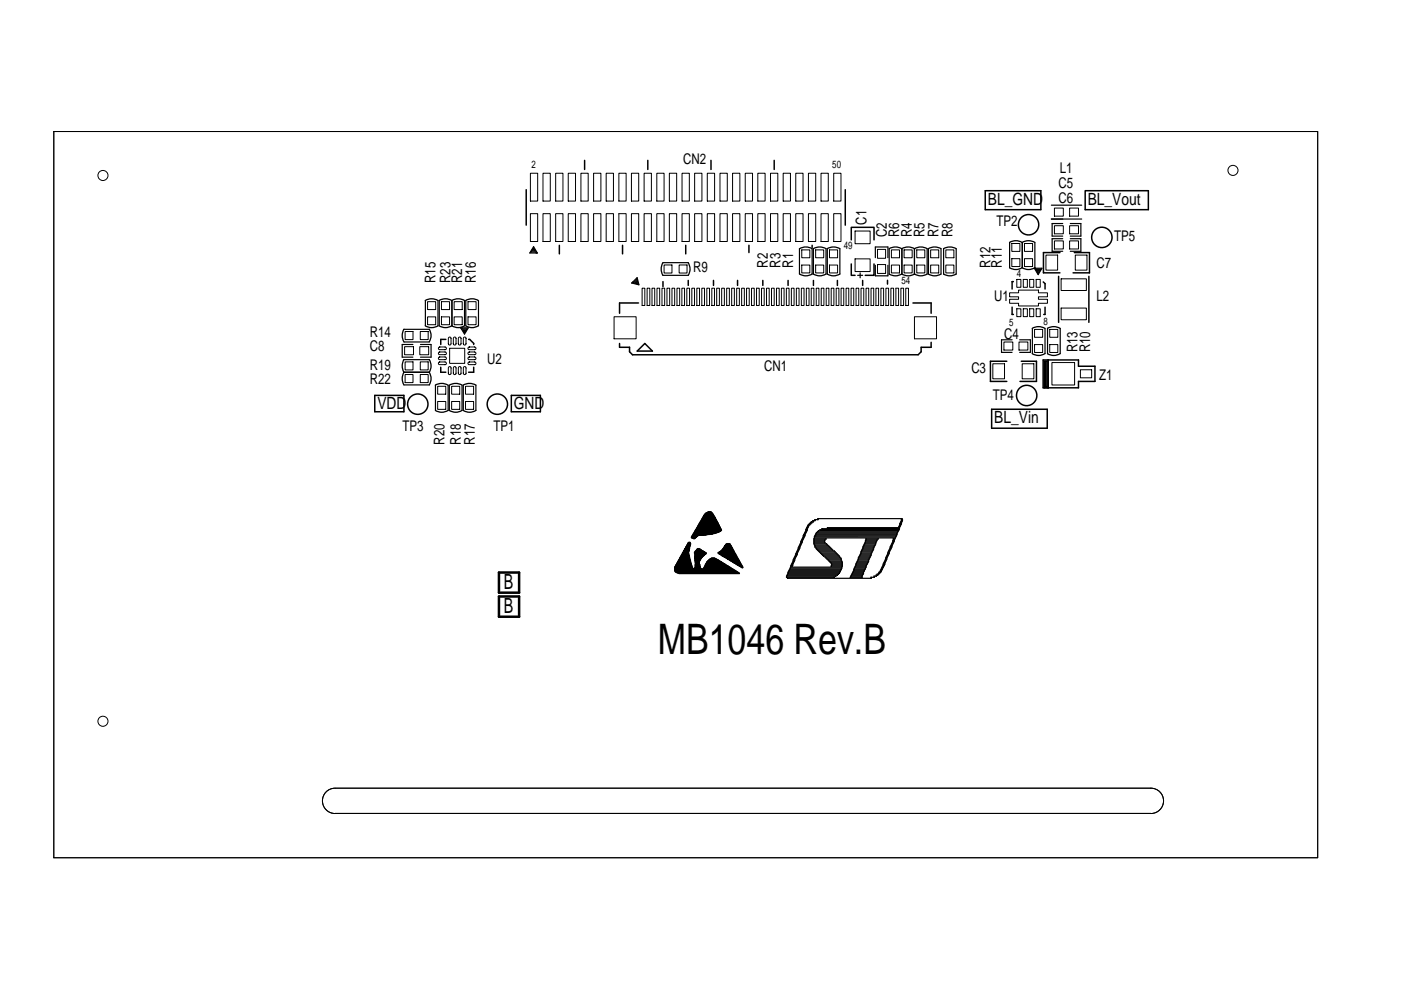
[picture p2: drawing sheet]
<svg xmlns="http://www.w3.org/2000/svg" width="297mm" height="210mm" viewBox="0 0 297 210" stroke-linecap="round" stroke-linejoin="round" font-family="sans-serif">
<defs><g id="words">
<text font-size="8.9" x="139.5" y="138.7">MB1046 Rev.B</text>
<g font-size="4.5">
<text x="106.8" y="125">B</text>
<text x="106.8" y="130.1">B</text>
</g>
<g font-size="3.6">
<text x="209.4" y="43.4">BL_GND</text>
<text x="230.6" y="43.4">BL_Vout</text>
<text x="80" y="86.8">VDD</text>
<text x="108.9" y="86.8">GND</text>
<text x="210.8" y="89.7">BL_Vin</text>
</g>
<g font-size="3.1">
<text x="144.8" y="34.8">CN2</text>
<text x="224.4" y="39.9">C5</text>
<text x="224.7" y="36.7">L1</text>
<text x="183.7" y="47.7" transform="rotate(-90 183.7 47.7)">C1</text>
<text x="211.3" y="47.9">TP2</text>
<text x="224.4" y="43.1">C6</text>
<text x="188" y="50.4" transform="rotate(-90 188 50.4)">C2</text>
<text x="190.7" y="50.4" transform="rotate(-90 190.7 50.4)">R6</text>
<text x="193.4" y="50.4" transform="rotate(-90 193.4 50.4)">R4</text>
<text x="196" y="50.4" transform="rotate(-90 196 50.4)">R5</text>
<text x="199" y="50.4" transform="rotate(-90 199 50.4)">R7</text>
<text x="201.9" y="50.4" transform="rotate(-90 201.9 50.4)">R8</text>
<text x="236.2" y="51.2">TP5</text>
<text x="147" y="57.6">R9</text>
<text x="162.8" y="56.8" transform="rotate(-90 162.8 56.8)">R2</text>
<text x="165.5" y="56.8" transform="rotate(-90 165.5 56.8)">R3</text>
<text x="168.2" y="56.8" transform="rotate(-90 168.2 56.8)">R1</text>
<text x="210" y="56.8" transform="rotate(-90 210 56.8)">R12</text>
<text x="212.4" y="56.8" transform="rotate(-90 212.4 56.8)">R11</text>
<text x="232.5" y="56.8">C7</text>
<text x="92.3" y="60" transform="rotate(-90 92.3 60)">R15</text>
<text x="95.5" y="60" transform="rotate(-90 95.5 60)">R23</text>
<text x="98" y="60" transform="rotate(-90 98 60)">R21</text>
<text x="100.9" y="60" transform="rotate(-90 100.9 60)">R16</text>
<text x="210.8" y="63.8">U1</text>
<text x="232.5" y="63.8">L2</text>
<text x="78.4" y="71.5">R14</text>
<text x="212.9" y="71.8">C4</text>
<text x="78.4" y="74.5">C8</text>
<text x="103.3" y="77.2">U2</text>
<text x="228.5" y="74.7" transform="rotate(-90 228.5 74.7)">R13</text>
<text x="231.1" y="74.7" transform="rotate(-90 231.1 74.7)">R10</text>
<text x="78.4" y="81.4">R22</text>
<text x="78.4" y="78.5">R19</text>
<text x="162" y="78.8">CN1</text>
<text x="205.9" y="79">C3</text>
<text x="233" y="80.6">Z1</text>
<text x="210.5" y="84.9">TP4</text>
<text x="85.4" y="91.4">TP3</text>
<text x="94.2" y="94.3" transform="rotate(-90 94.2 94.3)">R20</text>
<text x="97.7" y="94.3" transform="rotate(-90 97.7 94.3)">R18</text>
<text x="100.6" y="94.3" transform="rotate(-90 100.6 94.3)">R17</text>
<text x="104.6" y="91.4">TP1</text>
</g>
<g font-size="2.2">
<text x="112.7" y="35.7">2</text>
<text x="176.5" y="35.7">50</text>
<text x="178.9" y="52.8">49</text>
<text x="215.6" y="58.7">4</text>
<text x="191.1" y="60.3">54</text>
<text x="214" y="69.1">5</text>
<text x="221.2" y="68.9">8</text>
</g>
</g></defs>
<g fill="none" stroke="#000" stroke-width=".21">
<path d="M11.4 27.9h268v154h-268M11.4 27.9v154M112.5 36.7h1.5v6h-1.5zM115.1 36.7h1.6v6h-1.6zM117.8 36.7h1.6v6h-1.6zM120.5 36.7h1.5v6h-1.5zM123.2 36.7h1.5v6h-1.5zM125.9 36.7h1.5v6h-1.5zM128.5 36.7h1.6v6h-1.6zM131.2 36.7h1.6v6h-1.6zM133.9 36.7h1.5v6h-1.5zM136.6 36.7h1.5v6h-1.5z"/>
<path d="M139.3 36.7h1.5v6h-1.5zM141.9 36.7h1.6v6h-1.6zM144.6 36.7h1.6v6h-1.6zM147.3 36.7h1.5v6h-1.5zM150 36.7h1.5v6h-1.5zM152.7 36.7h1.5v6h-1.5zM155.3 36.7h1.6v6h-1.6zM158 36.7h1.6v6h-1.6zM160.7 36.7h1.5v6h-1.5zM163.4 36.7h1.5v6h-1.5zM166 36.7h1.6v6h-1.6zM168.7 36.7h1.6v6h-1.6z"/>
<path d="M171.4 36.7h1.5v6h-1.5zM174.1 36.7h1.5v6h-1.5zM176.8 36.7h1.5v6h-1.5zM112.5 45.3h1.5v5.9h-1.5zM115.1 45.3h1.6v5.9h-1.6zM117.8 45.3h1.6v5.9h-1.6zM120.5 45.3h1.5v5.9h-1.5zM123.2 45.3h1.5v5.9h-1.5zM125.9 45.3h1.5v5.9h-1.5zM128.5 45.3h1.6v5.9h-1.6zM131.2 45.3h1.6v5.9h-1.6zM133.9 45.3h1.5v5.9h-1.5z"/>
<path d="M136.6 45.3h1.5v5.9h-1.5zM139.3 45.3h1.5v5.9h-1.5zM140.8 56.2h1.7v1.7h-1.7zM141.9 45.3h1.6v5.9h-1.6zM144 56.2h1.7v1.7h-1.7zM144.6 45.3h1.6v5.9h-1.6zM147.3 45.3h1.5v5.9h-1.5zM150 45.3h1.5v5.9h-1.5zM152.7 45.3h1.5v5.9h-1.5zM155.3 45.3h1.6v5.9h-1.6zM158 45.3h1.6v5.9h-1.6zM160.7 45.3h1.5v5.9h-1.5z"/>
<path d="M163.4 45.3h1.5v5.9h-1.5zM166 45.3h1.6v5.9h-1.6zM168.7 45.3h1.6v5.9h-1.6zM170 53h1.7v1.7h-1.7zM170 56.2h1.7v1.7h-1.7zM171.4 45.3h1.5v5.9h-1.5zM172.9 53h1.7v1.7h-1.7zM172.9 56.2h1.7v1.7h-1.7zM174.1 45.3h1.5v5.9h-1.5zM175.9 53h1.7v1.7h-1.7zM175.9 56.2h1.7v1.7h-1.7zM176.8 45.3h1.5v5.9h-1.5z"/>
<path d="M181.3 54.9h3.2v2.7h-3.2zM181.3 49h3.2v2.7h-3.2zM186.1 52.9h1.7v1.9h-1.7zM186.1 56.1h1.7v1.9h-1.7zM189 56.2h1.7v1.7h-1.7zM189 53h1.7v1.7h-1.7zM191.7 53h1.7v1.7h-1.7zM191.7 56.2h1.7v1.7h-1.7zM194.4 53h1.7v1.7h-1.7zM194.4 56.2h1.7v1.7h-1.7zM197.3 56.2h1.7v1.7h-1.7zM197.3 53h1.7v1.7h-1.7z"/>
<path d="M200.5 56.2h1.7v1.7h-1.7zM200.5 53h1.7v1.7h-1.7zM214.5 54.9h1.7v1.6h-1.7zM214.5 51.6h1.7v1.7h-1.7zM215.6 59.3h.8v1.6h-.8zM217 59.3h.8v1.6h-.8zM217.2 54.9h1.7v1.6h-1.7zM217.2 51.6h1.7v1.7h-1.7zM218.3 59.3h.9v1.6h-.9zM219.7 59.3h.9v1.6h-.9zM221.8 54.1h2.4v3.2h-2.4zM223.6 44.1h1.8v1.7h-1.8z"/>
<path d="M223.6 51.1h1.8v1.7h-1.8zM223.6 47.9h1.8v1.7h-1.8zM225 59.1h5.3v2.5h-5.3zM226.8 44.1h1.9v1.7h-1.9zM226.8 51.1h1.9v1.7h-1.9zM226.8 47.9h1.9v1.7h-1.9zM228 54.1h2.5v3.2h-2.5zM85.8 73.5h1.9v1.7h-1.9zM85.9 79.4h1.7v1.8h-1.7zM85.9 76.8h1.7v1.7h-1.7zM85.9 70.3h1.7v1.7h-1.7zM89 73.5h1.9v1.7h-1.9z"/>
<path d="M89.1 79.4h1.7v1.8h-1.7zM89.1 76.8h1.7v1.7h-1.7zM89.1 70.3h1.7v1.7h-1.7zM90.7 64h1.7v1.7h-1.7zM90.7 67.2h1.7v1.7h-1.7zM93 74.8l.2-.1h1.2l.3 .3-.4 .2h-1.1l-.2-.1zM93 73.7l.2-.1h1.2l.3 .3-.4 .3h-1.1l-.2-.2zM93 76.9l.2-.1h1.2l.3 .3-.4 .3-1.1-.1-.2-.1zM93 75.9l.2-.2h1.2l.3 .3-.4 .3h-1.1l-.2-.1zM93.6 64h1.7v1.7h-1.7zM93.6 67.2h1.7v1.7h-1.7zM95.1 77.9l.3-.2 .2 .4v1.2l-.3 .2-.2-.3z"/>
<path d="M95.2 71.5h.3l.1 .3v1.2l-.3 .2-.2-.3v-1.1zM95.3 73.9h3.2v3.2h-3.2zM96.3 71.5h.3l.1 .3v1.2l-.3 .2-.3-.3v-1.1zM96.3 77.8h.3l.1 .3v1.2l-.3 .2-.3-.3v-1.2zM96.3 64h1.7v1.7h-1.7zM96.3 67.2h1.7v1.7h-1.7zM97.3 71.5h.3l.2 .3-.1 1.2-.3 .2-.2-.3v-1.1zM97.3 77.8h.3l.2 .3-.1 1.2-.3 .2-.2-.3v-1.2zM98.4 71.5h.3l.1 .3v1.2l-.3 .2-.3-.3v-1.1zM98.4 77.8h.3l.1 .3v1.2l-.3 .2-.3-.3v-1.2zM99.2 67.2h1.7v1.7h-1.7zM99.2 64h1.7v1.7h-1.7z"/>
<path d="M99.2 76.9l.3-.1h1.1l.3 .3-.3 .3-1.1-.1-.3-.1zM99.2 75.9l.3-.2h1.1l.3 .3-.3 .3h-1.1l-.3-.1zM99.2 74.8l.3-.1h1.1l.3 .3-.3 .2h-1.1l-.3-.1zM99.2 73.7l.3-.1h1.1l.3 .3-.3 .3h-1.1l-.3-.2zM130.2 67.2h4.7v4.7h-4.7zM136.1 61.1h.6v3.7h-.6zM137.2 61.1h.6v3.7h-.6zM138.2 61.1h.6v3.7h-.6zM139.3 61.1h.6v3.7h-.6zM140.4 61.1h.5v3.7h-.5zM141.4 61.1h.6v3.7h-.6zM142.5 61.1h.5v3.7h-.5z"/>
<path d="M143.5 61.1h.6v3.7h-.6zM144.6 61.1h.5v3.7h-.5zM145.6 61.1h.6v3.7h-.6zM146.7 61.1h.6v3.7h-.6zM147.7 61.1h.6v3.7h-.6zM148.8 61.1h.6v3.7h-.6zM149.9 61.1h.5v3.7h-.5zM150.9 61.1h.6v3.7h-.6zM152 61.1h.5v3.7h-.5zM153 61.1h.6v3.7h-.6zM154.1 61.1h.5v3.7h-.5zM155.1 61.1h.6v3.7h-.6z"/>
<path d="M156.2 61.1h.6v3.7h-.6zM157.2 61.1h.6v3.7h-.6zM158.3 61.1h.6v3.7h-.6zM159.3 61.1h.6v3.7h-.6zM160.4 61.1h.6v3.7h-.6zM161.5 61.1h.5v3.7h-.5zM162.5 61.1h.6v3.7h-.6zM163.6 61.1h.5v3.7h-.5zM164.6 61.1h.6v3.7h-.6zM165.7 61.1h.5v3.7h-.5zM166.7 61.1h.6v3.7h-.6zM167.8 61.1h.6v3.7h-.6z"/>
<path d="M168.8 61.1h.6v3.7h-.6zM169.9 61.1h.6v3.7h-.6zM171 61.1h.5v3.7h-.5zM172 61.1h.6v3.7h-.6zM173.1 61.1h.5v3.7h-.5zM174.1 61.1h.6v3.7h-.6zM175.2 61.1h.5v3.7h-.5zM176.2 61.1h.6v3.7h-.6zM177.3 61.1h.6v3.7h-.6zM178.3 61.1h.6v3.7h-.6zM179.4 61.1h.6v3.7h-.6zM180.4 61.1h.6v3.7h-.6z"/>
<path d="M181.5 61.1h.6v3.7h-.6zM182.6 61.1h.5v3.7h-.5zM183.6 61.1h.6v3.7h-.6zM184.7 61.1h.5v3.7h-.5zM185.7 61.1h.6v3.7h-.6zM186.8 61.1h.5v3.7h-.5zM187.8 61.1h.6v3.7h-.6zM188.9 61.1h.6v3.7h-.6zM189.9 61.1h.6v3.7h-.6zM191 61.1h.6v3.7h-.6zM192 61.1h.6v3.7h-.6zM193.9 67.2h4.7v4.7h-4.7z"/>
<path d="M210.5 77.2h2.5v3.1h-2.5zM212.8 72.5h1.9v1.8h-1.9zM214.1 62.1h1.9v-.6h4.2v.6h1.9v.8h-1.9v.6h1.9v.8h-1.9v.6h-4.2v-.6h-1.9v-.8h1.9v-.6h-1.9zM215.6 65.5h.8v1.7h-.8zM216 72.5h1.9v1.8h-1.9zM216.7 77.2h2.5v3.1h-2.5zM217 65.5h.8v1.7h-.8zM218.3 65.5h.9v1.7h-.9zM219.3 69.9h1.8v1.6h-1.8zM219.3 73.1h1.8v1.7h-1.8zM219.7 65.5h.9v1.7h-.9zM222.6 73.1h1.7v1.7h-1.7z"/>
<path d="M222.6 69.9h1.7v1.6h-1.7zM223 76.9h4.8v4.8h-4.8zM225 65.3h5.3v2.5h-5.3zM229.1 78.4h2.4v1.7h-2.4zM92.8 85.2h1.7v1.6h-1.7zM92.8 81.9h1.7v1.7h-1.7zM95.8 85.2h1.7v1.6h-1.7zM95.8 81.9h1.7v1.7h-1.7zM98.7 85.2h1.7v1.6h-1.7zM98.7 81.9h1.7v1.7h-1.7zM143.2 119.9l3.5 .1zM143.4 119.7h3.2h-3.3l3.4 .1h-3.4l3.4 .1"/>
<path d="M143.4 119.5h3.2l-3.2 .1M143.5 119.4h3.1zM143.5 119.5h3.1M143.5 119.3h3M143.7 119.2l2.8 .1h-2.9M143.7 119.1h2.7M143.7 119.1l2.7 .1h-2.7M143.8 119h2.6h-2.7M143.8 118.9h2.6M143.9 118.8l2.5 .1h-2.6M143.9 118.7h2.5M143.9 118.6h2.4"/>
<path d="M143.9 118.7h2.4M144 118.6h2.3M144 118.5h2.3h-2.3M144.1 118.4h2.1M144.1 118.4h2.2M144.1 118.3h2.1h-2.1M144.2 118h2M144.3 117.9h1.9l-1.9 .1M144.6 117.5h1.5l-1.6 .1 1.6 .1h-1.6l1.6 .1h-1.7l1.7 .1h-1.7M144.7 117.2h1.3h-1.3l1.3 .1h-1.3M144.8 117.1h1.2h-1.2M145.1 116.5l1.1 .1h-1.1h1.1"/>
<path d="M145.3 116.2h.9h-.9l.9 .1h-1l1 .1-1 .1h1M145.7 115.5h.7M145.8 115.4h.6h-.6M145.8 115.2l.6 .1M145.9 115.1h.5h-.5M146 115h.3M146 117.4l-1.4 .1h1.5M146.1 116.9l-1.3 .1h1.3M146.1 116.7l-1.2 .1M146.2 118.1l-2 .1M146.3 115.9l-.9 .1 .8 .1h-.8M146.3 115.7l-.8 .1"/>
<path d="M146.4 115.5l-.8 .1 .8 .1M146.6 114.1h.9M146.6 113.8h1.2M146.7 114.1h.8M146.8 113.6h2.5M146.8 114.2h.6M146.9 114.2h.5M147 113.2h4.6M147 113.1h4.8M147.1 114.3h.2M147.1 113.1h4.8M147.1 112.9h5.2"/>
<path d="M147.2 117.2h2.5l-2.5 .1M147.3 118.1h1.7M147.3 117.2h2.4M147.4 119h1M147.4 116.9h1.8M147.4 120h1M147.4 116.9h1.7M147.4 119.4h.9M147.5 116.8h1.6M147.5 116.8h1.5M147.5 112.3h5.4h-5.4l5.5 .1-5.6 .1h5.6h-5.6M147.6 116.7h1.2"/>
<path d="M147.6 116.6h1.2M147.6 114h-1h1M147.7 116.5h.8M147.7 111.9h5l-5 .1 5.1 .1h-5.2l5.2 .1h-5.2h5.3M147.7 113.9h-1.1h1.1M147.8 116.4h.6M147.9 111.6h4.6l-4.6 .1h4.7h-4.8M147.9 116.3h.4M148 113.7h-1.3l1.1 .1M148.1 113.6h-1.4l1.3 .1M148.1 111.3h4.3h-4.3l4.3 .1-4.4 .1h4.5h-4.5M148.2 111l4.1 .1h-4.1"/>
<path d="M148.3 110.9l3.9 .1h-3.9M148.3 119.1h-.9l.9 .1h-.9l.9 .1M148.3 119.4h-.9l.9 .1M148.3 119.5h-.9l.9 .1M148.3 119.7h-.9h1M148.3 119.4h.1M148.3 119.5h.1M148.3 119.6v.1M148.4 119.8h-1h1M148.4 119.9h-1h1M148.4 120l-1 .1h1M148.4 119.7v.1"/>
<path d="M148.4 119.8v.1M148.5 118.7h-1.2l1.1 .2-1.1 .1M148.6 116.5l-.9 .1h1M148.7 118.5h-1.4h1.3l-1.3 .1 1.2 .1h-1.2M148.7 110.2h3.2l-3.2 .1 3.2 .1h-3.3l3.4 .1-3.5 .1h3.5h-3.5M148.8 118.4h-1.5h1.4M148.9 118.3h-1.6h1.5M148.9 109.9h2.8l-2.8 .1M148.9 118.2h-1.6h1.6M149.1 118h-1.8h1.7M149.1 109.6h2.4l-2.5 .1h2.6l-2.6 .1 2.6 .1M149.2 109.4h2.2h-2.2"/>
<path d="M149.2 117.9h-1.9h1.9M149.3 109.2l2 .1h-2.1h2.2M149.3 117h-2h2.1M149.3 109.1h2l-2 .1M149.3 117.8h-2h2M149.4 109.1h1.8M149.5 117.7h-2.2h2.1M149.5 117.1h-2.2h2.3M149.5 120h4.8M149.6 108.9h1.5l-1.6 .1h1.7M149.6 108.8h1.5M149.6 117.6h-2.3h2.2"/>
<path d="M149.7 108.8h1.3M149.7 119.5h3.8M149.7 117.3h-2.4l2.4 .1-2.4 .1h2.4M149.8 108.7h1.2M149.9 108.7h1M149.9 119.1h3M149.9 119.1h2.9M150 108.6h.8M150 113.4h-3.2l2.9 .1M150 119h2.7M150 119h2.6M150.1 108.6h.7"/>
<path d="M150.1 118.9h2.4M150.2 118.9h2.2M150.2 108.5h.5M150.2 118.8h2.2M150.3 118.7h2M150.3 118.7h1.9M150.4 118.6h1.7M150.5 118.6h1.5M150.5 118.5h1.4M150.6 118.5h1.2M150.7 118.4h.9M150.8 118.4h.8"/>
<path d="M150.9 113.3h-4l3.5 .1M150.9 118.3h.6M151.3 113.2h-4.4l4.2 .1M151.5 109.5h-2.4h2.4M151.8 110h-3l3 .1M151.8 110.1h-3l3 .1M152.1 110.7h-3.7h3.7M152.1 110.8h-3.7l3.8 .1h-3.9M152.2 113h-5.1h4.9M152.3 117.2h3.5l-3.6 .1h3.7h-3.6M152.3 111.1l-4.1 .1h4.1M152.3 117.4h3.6"/>
<path d="M152.4 117.5h3.6h-3.6M152.4 117.1h3.4h-3.5M152.5 117h3.2M152.5 117.6h3.5h-3.3M152.6 112.8h-5.4l5.2 .1M152.7 111.8h-4.9h4.9M152.7 116.9l3 .1h-3.2M152.8 112.7h-5.5l5.4 .1M152.8 117.7h3.2M152.8 116.9h2.8M152.8 117.7h3.3M152.9 116.8h2.7h-2.8"/>
<path d="M152.9 117.8h3.2M152.9 112.6h-5.6h5.5M153 117.8h3.2M153 119.2h-3.2h3.2M153 116.7h2.6M153 117.9h3.2h-3.1M153.2 119.3h-3.4h3.4M153.2 116.4h2.2l-2.2 .1h2.2l-2.3 .1h2.4h-2.5M153.2 118h3h-2.9M153.3 119.4h-3.6h3.7M153.3 116.2l2 .1h-2h2M153.4 118.1h2.9"/>
<path d="M153.5 116h1.6M153.5 118.2h2.9h-2.8M153.6 119.5l-4 .1h4.1M153.7 118.3h2.7h-2.6M153.7 115.6l1.3 .1h-1.3M153.8 119.7h-4.2h4.2M153.9 115.4h1l-1.1 .1 1.1 .1h-1.1M153.9 119.8h-4.4h4.5M153.9 118.4h2.6h-2.5M153.9 115.4h.9M154 115.3h.7M154 118.5h2.5"/>
<path d="M154.1 119.9h-4.6h4.7M154.2 115.3h.4M154.2 118.5h2.4l-2.4 .1M154.3 118.6h2.3l-2.2 .1M154.5 118.7h2.2M154.6 118.8h2.1l-2 .1M154.7 118.9h2.1l-1.9 .1M155 119h1.8M155 115.7h-1.4l1.5 .1-1.5 .1h1.5M155 119.1h1.8M155.1 119.1h1.8l-1.7 .1M155.2 116h-1.7l1.7 .1"/>
<path d="M155.2 116.1h-1.8l1.8 .1M155.3 119.2h1.6l-1.5 .1M155.5 119.3h1.5l-1.4 .1M155.7 119.4h1.4M155.7 119.5h1.4h-1.2M155.9 119.6h1.3l-1.2 .1M156.1 119.7h1.1l-1 .1M156.2 119.8h1.1M156.4 119.9h.9h-.8M156.6 120h.8M143 120.6h5.8M143 120.7h12.5"/>
<path d="M143 120.8h12.7M143 120.9h12.7M143 120.9h12.9M143 121.1h13M143 121h12.9M143 120.8h12.6M143 120.4h3.8h-3.8M143 120.5h3.9M143 120.6h5.7M143 120.7h12.4M143.1 121.1h13M143.1 120.2h3.7l-3.7 .1"/>
<path d="M143.1 121.2h13.1M143.1 120.1v.1M143.1 121.3h13.3M143.1 121.2h13.2M143.1 120.1l3.7 .1zM143.2 121.3h13.2M143.2 120l3.6 .1h-3.7M143.2 121.4h13.4M143.4 121.4h13.2M143.4 121.5h13.3M143.5 121.5h13.2M143.7 121.6h13.1h-12.9"/>
<path d="M144 121.7h12.8M147.4 120.1h1zM148.5 120.2h-1.2l1.2 .1-1.2 .1 1.2 .1h-1.2h1.3M149 120.6h6.3M149.1 120.6h6.1M149.1 120.5h6M149.3 120.2h5.4M149.4 120h5zM154.5 120.1l-5.2 .1h5.3M154.8 120.3l-5.6 .1h5.7M155 120.4l-5.8 .1h5.9M156.6 120h.8l-.7 .1"/>
<path d="M156.8 120.1l.7 .1M157 120.2h.5l-.4 .1M157.2 120.4h.3h-.3M157.4 120.5h.1M69.4 167.8l1-.6h.7h172.9h-172.9a2.69 2.69 0 0 0-2.7 2.7 2.69 2.69 0 0 0 2.7 2.7 2.69 2.69 0 0 1-2.6-1.8 2.69 2.69 0 0 1 .9-3zM244 167.2a2.69 2.69 0 0 1 2.7 2.7 2.69 2.69 0 0 1-2.7 2.7M244 172.5h-172.9h172.9"/>
<circle cx="21.8" cy="37.2" r="1.07"/>
<circle cx="261.4" cy="36.1" r="1.07"/>
<circle cx="21.8" cy="153" r="1.07"/>
</g>
<g fill="none" stroke="#000" stroke-width=".32">
<path d="M123.9 34v1.9M137.3 34v1.9M150.7 34v1.9M164.1 34v1.9M111.6 40.2v7.6M118.6 52v1.8M132 52v1.8M140.6 59.7v1.1M145.4 52v1.8M145.9 59.5v1M151.3 59.5v1M156.4 59.5v1"/>
<path d="M158.8 52v1.6M161.7 59.5v1M167.1 59.5v1M172.2 52v.5M172.5 59.5v1M177.5 59.5v1M179.2 40.2v7.6M180.5 50.9v-2.7h4.8v2.7M180.5 56v2.4h.8M182.9 59.5v1M185.3 56v2.4h-1.9M188.2 59.5v.8"/>
<path d="M208.9 40.4h11.8v4.1h-11.8zM214.9 59.7h-.3v1.6M221.2 59.8l.4 .4v1.1M224.4 58.6v9.8M224.7 53.6h-3.5v4.3h3.5M227.8 53.6h3.2v4.3h-3.5M230.1 40.4h13.4v4.1h-13.4zM230.9 58.6v9.8M93.4 77.9v1.1h1.1M94.5 72h-1.1v1.1M99.4 72h.2l.8 .8v.3M100.4 77.9v1.1h-1"/>
<path d="M135.1 74.5l1.6-1.6 1.6 1.6zM135.4 64.3h-4v2.1M193.6 64.3h3.8v2.1M197.4 72.6v1.1h-2.1v.9l-.6 .6h-60.6l-.6-.6v-.9h-2.1v-.8M213.5 76.6h-3.5v4.3h3.5M214.6 65.2v1.5h.3M216.5 76.6h3.2v4.3h-3.4M221.2 76.3h7.5v1.4h3.5v3.2h-3.5v1.4h-7.5zM221.6 65.2v1.5h-.3M221.7 76.6v5.4h.3v-5.4h-.6v5.7M222.2 76.3v6M79.5 83.9h6.1v3.4h-6.1z"/>
<path d="M108.4 83.9h6.2v3.4h-6.2zM210.2 86.8h11.8v4h-11.8z"/>
<circle cx="218.1" cy="47.7" r="2.16"/>
<circle cx="233.6" cy="50.4" r="2.16"/>
<circle cx="88.6" cy="85.7" r="2.16"/>
<circle cx="105.4" cy="85.7" r="2.16"/>
<circle cx="217.7" cy="83.9" r="2.16"/>
</g>
<g fill="none" stroke="#000" stroke-width=".25">
<path d="M113.1 52.9h.2l-.2-.3-.3 .5h.6l.1 .1h-.8l-.1 .2h1.1v.3M113.1 52.3l.8 1.4h-1.6zM135.1 58.9l.4 1.5-1.5-.4zM135.1 60l-.2 .2h.4l-.1-.6-.5 .5-.1-.1 .5-.5v-.3l-.8 .8-.1-.2-.2 .2M140.6 55.7h5.3M140.6 58.4h5.3M169.5 52.8v5.3M172.2 52.8v5.3M172.5 52.8v5.3M175.1 52.8v5.3M175.4 52.8v5.3M178.1 52.8v5.3"/>
<path d="M181.8 58.4h1.1M182.4 57.9v1M185.6 54.7v-2.3h2.7v2.3M188.3 56.3v2.2h-2.7v-2.2M188.5 52.8v5.3M191.2 52.8v5.3M193.9 52.8v5.3v-5.3M196.6 52.8v5.3M196.8 52.8v5.3M199.5 52.8v5.3M200.1 52.8v5.3M202.7 52.8v5.3"/>
<path d="M214.1 51.4v5.4M216.7 51.4v5.4M219.3 56.9h1.6l-.8 1.4zM219.4 51.4v5.4M219.6 56.9v.2h1.1l-.1 .2h-.9l.2 .2h.5l-.3 .5-.2-.3h.3M222.9 46.5h6.4M222.9 43.5h6.4M225.3 47.4h-2.2v2.7h2.2M225.3 50.6h-2.2v2.7h2.2M226.9 47.4h2.3v2.7h-2.3M226.9 50.6h2.3v2.7h-2.3M85.7 79h5.3"/>
<path d="M85.7 76.3h5.3M85.7 69.8h5.3M85.7 72.5h5.3M87.5 73.1h-2.2v2.7h2.2M89.2 73.1h2.2v2.7h-2.2M90.2 63.8v5.3M92.9 63.8v5.3M93.1 63.8v5.3M95.8 63.8v5.3M97.7 69.5h1.6l-.8 1.4zM98 69.5v.2h1l-.1 .3h-.8l.1 .1h.6l-.3 .5-.2-.3h.2M98.5 63.8v5.3"/>
<path d="M98.8 63.8v5.3M101.4 63.8v5.3M214.6 72.1h-2.3v2.6h2.3M216.2 72.1h2.3v2.6h-2.3M218.9 69.7v5.3M221.6 69.7v5.3M222.1 69.7v5.3M224.8 69.7v5.3M85.7 81.6h5.3M92.3 81.7v5.4M95 81.7v5.4M95.3 81.7v5.4"/>
<path d="M98 81.7v5.4M98.2 81.7v5.4M100.9 81.7v5.4M167.7 119.9h.4M167.8 119.7h.3M168 119.4h.2M168.1 119.2h.2M168.2 118.8h.3M168.2 119h.2M168.3 118.6h.2M168.4 118.4h.2M168.5 118.2h.2"/>
<path d="M168.6 117.9h.2M168.7 117.7h.2M168.7 117.5h.3M168.8 117.3h.2M168.9 117.1h.2M169 116.9h.2M169.1 116.6h.3M169.2 116.2h.4M169.2 116.4h.3M169.4 116h.2M169.5 115.8h.2M169.6 115.6h.2"/>
<path d="M169.7 115.4h.2M169.8 114.9h.3M169.8 115.1h.2M169.9 114.7h.2M170 114.5h.2M170.1 114.3h.2M170.2 114.1h.2M170.3 113.6h.3M170.3 113.9h.2M170.4 113.4h.2M170.5 113.2h.2M170.6 113h.3"/>
<path d="M170.7 112.8h.3M170.9 112.6h.2M170.9 112.4h.3M171 112.1h.2M171.1 111.9h.2M171.2 111.7h.2M171.3 111.5h.2M171.4 111.3h.3M171.6 111.1h.3M171.8 110.9h.3M172 110.7h.5M172.4 110.4h.4"/>
<path d="M172.6 114.3h2.5M172.6 114.5h2.3M172.6 114.7h2.2M172.6 114.9h2.2M172.6 115.1h2.3M172.6 115.4h2.6M172.7 113.9h17.2M172.7 114.1h17.1M172.7 115.6h2.7M172.8 115.8h2.9M172.8 113.6h17.2M172.8 110.2h.6"/>
<path d="M172.8 116h3.1M172.9 113.4h17.2M173 113.2h17.1M173 116.2h3.1M173.1 116.4h3.2M173.1 113h17.1M173.3 112.8h17M173.3 116.6h3.2M173.4 110h17.8M173.5 116.9h3.3M173.5 112.6h17M173.7 117.1h3.4"/>
<path d="M173.8 112.5h16.8M173.9 112.4h16.7M174 117.3h3.3M174.2 117.5h3.3M174.2 112.3h16.4M174.3 112.1h16.4M174.4 117.7h3.3M174.6 117.9h3.3M174.9 118.2h3.1M175.1 118.4h3.1M175.3 118.6h3M175.4 112h15.3"/>
<path d="M175.4 111.9h15.3M175.6 118.8h2.7M175.8 119h2.7M176 119.2h2.6M176.2 119.4h2.4M176.3 119.7h2.3M176.3 119.9h2.3M181.5 119.7h2.3M181.5 119.9h2.2M181.6 119.4h2.3M181.7 119.2h2.3M181.8 119h2.3"/>
<path d="M181.9 118.8h2.2M182 118.4h2.4M182 118.6h2.3M182.1 118.2h2.4M182.2 117.9h2.4M182.3 117.7h2.4M182.4 117.5h2.3M182.5 117.1h2.4M182.5 117.3h2.3M182.6 116.9h2.4M182.7 116.6h2.4M182.9 116.4h2.3"/>
<path d="M183 116h2.3M183 116.2h2.2M183.1 115.8h2.3M183.2 115.6h2.3M183.3 115.4h2.3M183.4 115.1h2.2M183.5 114.7h2.4M183.5 114.9h2.3M183.6 114.3h2.6M183.6 114.5h2.4M187.2 119.7h.4M187.3 119.9h.2"/>
<path d="M187.4 119.4h.2M187.5 119.2h.2M187.6 119h.2M187.7 118.8h.2M187.8 118.4h.2M187.8 118.6h.2M187.9 118.2h.2M188 117.9h.2M188.1 117.7h.2M188.2 117.3h.3M188.2 117.5h.2M188.3 117.1h.2"/>
<path d="M188.4 116.9h.2M188.5 116.6h.2M188.6 116.4h.3M188.7 116.2h.3M188.7 116h.4M188.9 115.8h.2M189 115.6h.2M189.1 115.4h.2M189.2 115.1h.2M189.3 114.7h.3M189.3 114.9h.2M189.4 114.3h.3"/>
<path d="M189.4 114.5h.2M190.6 111.7h.2M190.7 111.5h.2M190.8 111.3h.2M190.8 111.1h.3M190.9 110.9h.2M191 110.7h.2M191.1 110.2h.2M191.1 110.4h.2M166.8 122.2h10.4M166.8 122.4h10M166.9 122h10.6"/>
<path d="M167 121.8h10.7M167 122.7h17.7M167.1 121.4h10.9M167.1 121.6h10.8M167.2 121.2h10.9M167.3 120.9h10.9M167.4 120.7h10.9M167.5 120.5h11M167.6 120.1h.4M167.6 120.3h10.9M176.2 120.1h2.4M180.3 122.4h2.4"/>
<path d="M180.4 122.2h2.3M180.5 122h2.4M180.6 121.8h2.4M180.7 121.6h2.4M180.8 121.4h2.3M180.9 121.2h2.3M181 120.7h2.4M181 120.9h2.3M181.1 120.5h2.4M181.2 120.3h2.4M181.4 120.1h2.2M184.7 122.4h.6"/>
<path d="M185.3 122.2h.5M185.7 122h.4M186 121.8h.3M186.3 121.6h.2M186.4 121.4h.3M186.6 121.2h.2M186.7 120.9h.2M186.8 120.7h.2M186.9 120.5h.2M187 120.3h.3M187.1 120.1h.2"/>
</g>
<g fill="none" stroke="#000" stroke-width=".28">
<path d="M140.6 55.7a2.62 2.62 0 0 0-.1 2.7M145.9 55.7a2.5 2.5 0 0 1 0 2.7M169.5 58.1a2.5 2.5 0 0 0 2.7 0M172.2 52.7a2.62 2.62 0 0 0-2.7 .1M172.4 52.7a2.69 2.69 0 0 1 2.7 0M172.4 58.1a2.56 2.56 0 0 0 2.7 0M175.4 52.7a2.69 2.69 0 0 1 2.7 0M175.4 58.1a2.56 2.56 0 0 0 2.7 0M188.5 52.7a2.62 2.62 0 0 1 2.7 .1M191.2 52.7a2.69 2.69 0 0 1 2.7 0M191.2 58.1a2.56 2.56 0 0 0 2.7 0M191.2 58.1a2.5 2.5 0 0 1-2.7 0"/>
<path d="M193.9 58.1a2.5 2.5 0 0 0 2.7 0M196.6 52.7a2.62 2.62 0 0 0-2.7 .1M196.8 58.1a2.56 2.56 0 0 0 2.7 0M196.8 52.7a2.69 2.69 0 0 1 2.7 0M200 52.7a2.69 2.69 0 0 1 2.7 0M200 58.1a2.56 2.56 0 0 0 2.7 0M214 51.4a2.62 2.62 0 0 1 2.7 0 2.62 2.62 0 0 1 2.7 0M214 56.8a2.5 2.5 0 0 0 2.7 0 2.5 2.5 0 0 0 2.7 0M85.6 76.3a2.62 2.62 0 0 0 .1 2.7 2.62 2.62 0 0 0-.1 2.6M85.6 69.8a2.62 2.62 0 0 0 .1 2.7M90.2 63.7a2.69 2.69 0 0 1 2.7 0M90.2 69.1a2.56 2.56 0 0 0 2.7 0"/>
<path d="M91 76.3a2.5 2.5 0 0 1 0 2.7 2.5 2.5 0 0 1 0 2.6M91 69.8a2.5 2.5 0 0 1 0 2.7M93.1 63.7a2.62 2.62 0 0 1 2.7 .1M95.8 63.7a2.69 2.69 0 0 1 2.7 0M95.8 69.1a2.56 2.56 0 0 0 2.7 0M95.8 69.1a2.5 2.5 0 0 1-2.7 0M98.7 63.7a2.62 2.62 0 0 1 2.7 .1M101.4 69.1a2.5 2.5 0 0 1-2.7 0M218.9 69.6a2.62 2.62 0 0 1 2.6 .1M221.5 75a2.5 2.5 0 0 1-2.6 0M222.1 69.6a2.62 2.62 0 0 1 2.7 .1M224.8 75a2.5 2.5 0 0 1-2.7 0"/>
<path d="M92.3 81.7a2.62 2.62 0 0 1 2.7 0M92.3 87.1a2.52 2.52 0 0 0 2.7 0M95.3 87.1a2.52 2.52 0 0 0 2.6 0M98 81.7a2.62 2.62 0 0 0-2.7 0M98.2 81.7a2.69 2.69 0 0 1 2.7 0M98.2 87.1a2.49 2.49 0 0 0 2.7 0M167.8 119.9h.1M167.9 119.7h.1M168 119.4h.1M168.1 119.2h.1M168.1 119.7h.1M168.1 119.9h.1"/>
<path d="M168.2 118.8h.1M168.2 119h.1M168.2 119.4h.1M168.3 118.6h.1M168.3 119.2h.1M168.4 118.4h.1M168.4 119h.1M168.5 118.6h.1M168.5 118.8h.1M168.5 118.2h.1M168.6 118.4h.1M168.6 117.9h.1"/>
<path d="M168.7 117.5h.1M168.7 117.7h.1M168.7 118.2h.1M168.8 117.3h.1M168.8 117.9h.1M168.9 117.1h.1M168.9 117.7h.1M169.1 116.9h.1M169.1 117.3h.1M169.1 117.5h.1M169.2 116.6h.1M169.2 117.1h.1"/>
<path d="M169.3 116.2h.1M169.3 116.4h.1M169.3 116.9h.1M169.4 116.6h.1M169.4 116h.1M169.5 115.8h.1M169.5 116.4h.1M169.6 115.6h.1M169.6 116h.1M169.6 116.2h.1M169.7 115.4h.1M169.7 115.8h.1"/>
<path d="M169.8 114.9h.1M169.8 115.1h.1M169.8 115.6h.1M169.9 114.7h.1M169.9 115.4h.1M170 114.5h.1M170 115.1h.1M170.1 114.3h.1M170.1 114.7h.1M170.1 114.9h.1M170.2 114.1h.1M170.2 114.5h.1"/>
<path d="M170.3 113.6h.1M170.3 113.9h.1M170.3 114.3h.1M170.4 113.4h.1M170.4 114.1h.1M170.6 113.2h.1M170.6 113.9h.1M170.7 113h.1M170.7 113.4h.1M170.7 113.6h.1M170.8 112.8h.1M170.8 113.2h.1"/>
<path d="M170.9 112.6h.1M170.9 113h.1M170.9 112.4h.1M171 112.8h.1M171 112.1h.1M171.1 112.6h.1M171.1 111.9h.1M171.2 111.7h.1M171.2 112.1h.1M171.2 112.4h.1M171.3 111.5h.1M171.3 111.9h.1"/>
<path d="M171.4 111.3h.1M171.4 111.7h.1M171.5 111.5h.1M171.6 111.1h.1M171.7 111.3h.1M171.8 110.9h.1M171.9 111.1h.1M172 110.7h.1M172.2 110.9h.1M172.4 110.4h.1M172.5 110.7h.1M172.6 114.3h.1"/>
<path d="M172.6 114.5h.1M172.6 114.7h.1M172.6 114.9h.1M172.6 115.1h.1M172.6 115.4h.1M172.7 113.9h.1M172.7 114.1h.1M172.7 115.6h.1M172.8 110.4h.1M172.8 115.8h.1M172.8 116h.1M172.8 113.6h.1"/>
<path d="M172.8 110.2h.1M172.9 113.4h.1M173 116.2h.1M173 113.2h.1M173.1 116.4h.1M173.1 113h.1M173.3 112.8h.1M173.3 116.6h.1M173.4 110h.1M173.4 110.2h.1M173.5 116.9h.1M173.5 112.6h.1"/>
<path d="M173.8 117.1h.1M173.9 112.4h.1M174 117.3h.1M174.2 117.5h.1M174.3 112.1h.1M174.4 117.7h.1M174.6 117.9h.1M174.8 114.7h.1M174.8 114.9h.1M174.9 118.2h.1M174.9 114.5h.1M174.9 115.1h.1"/>
<path d="M175.2 114.3h.1M175.2 118.4h.1M175.3 115.4h.1M175.4 118.6h.1M175.5 111.9h.1M175.5 115.6h.1M175.6 118.8h.1M175.7 115.8h.1M175.8 119h.1M175.9 116h.1M176 119.2h.1M176.1 116.2h.1"/>
<path d="M176.2 119.4h.1M176.3 119.7h.1M176.3 119.9h.1M176.3 116.4h.1M176.5 116.6h.1M176.9 116.9h.1M177.1 117.1h.1M177.3 117.3h.1M177.5 117.5h.1M177.7 117.7h.1M177.9 117.9h.1M178.1 118.2h.1"/>
<path d="M178.3 118.4h.1M178.4 118.6h.1M178.4 118.8h.1M178.5 119h.1M178.6 119.2h.1M178.6 119.4h.1M178.6 119.7h.1M178.6 119.9h.1M181.5 119.9h.1M181.5 119.7h.1M181.6 119.4h.1M181.7 119.2h.1"/>
<path d="M181.8 119h.1M181.9 118.8h.1M182 118.4h.1M182 118.6h.1M182.1 118.2h.1M182.2 117.9h.1M182.3 117.7h.1M182.5 117.5h.1M182.6 117.1h.1M182.6 117.3h.1M182.7 116.9h.1M182.8 116.6h.1"/>
<path d="M182.9 116.4h.1M183 116h.1M183 116.2h.1M183.1 115.8h.1M183.2 115.6h.1M183.3 115.4h.1M183.4 115.1h.1M183.5 114.7h.1M183.5 114.9h.1M183.6 114.3h.1M183.6 114.5h.1M183.7 119.9h.1"/>
<path d="M183.9 119.7h.1M184 119.4h.1M184.1 119.2h.1M184.2 118.8h.1M184.2 119h.1M184.3 118.6h.1M184.4 118.4h.1M184.5 118.2h.1M184.6 117.9h.1M184.7 117.5h.1M184.7 117.7h.1M184.8 117.3h.1"/>
<path d="M184.9 117.1h.1M185 116.9h.1M185.1 116.6h.1M185.2 116.2h.1M185.2 116.4h.1M185.3 116h.1M185.4 115.8h.1M185.6 115.6h.1M185.7 115.1h.1M185.7 115.4h.1M185.8 114.9h.1M185.9 114.7h.1"/>
<path d="M186 114.5h.1M186.2 114.3h.1M187.3 119.7h.1M187.3 119.9h.1M187.4 119.4h.1M187.5 119.2h.1M187.5 119.9h.1M187.6 119.4h.1M187.6 119.7h.1M187.6 119h.1M187.7 119.2h.1M187.7 118.8h.1"/>
<path d="M187.8 118.4h.1M187.8 118.6h.1M187.8 119h.1M187.9 118.2h.1M187.9 118.8h.1M188 117.9h.1M188 118.4h.1M188 118.6h.1M188.1 118.2h.1M188.1 117.7h.1M188.2 117.9h.1M188.2 117.3h.1"/>
<path d="M188.2 117.5h.1M188.3 117.1h.1M188.3 117.7h.1M188.4 116.9h.1M188.4 117.5h.1M188.5 116.6h.1M188.5 117.1h.1M188.5 117.3h.1M188.7 116.4h.1M188.7 116.9h.1M188.8 116h.1M188.8 116.2h.1"/>
<path d="M188.8 116.6h.1M188.9 116.4h.1M188.9 115.8h.1M189 115.6h.1M189 116.2h.1M189.1 115.4h.1M189.1 115.8h.1M189.1 116h.1M189.2 115.1h.1M189.2 115.6h.1M189.3 114.7h.1M189.3 114.9h.1"/>
<path d="M189.3 115.4h.1M189.4 114.3h.1M189.4 114.5h.1M189.4 115.1h.1M189.5 114.9h.1M189.6 114.5h.1M189.6 114.7h.1M189.7 114.3h.1M189.8 114.1h.1M189.9 113.9h.1M190.1 113.6h.1M190.2 113.2h.1"/>
<path d="M190.2 113.4h.1M190.3 113h.1M190.4 112.8h.1M190.5 112.6h.1M190.6 111.7h.1M190.6 112.4h.1M190.7 111.5h.1M190.7 111.9h.1M190.7 112.1h.1M190.8 111.3h.1M190.8 111.1h.1M190.8 111.7h.1"/>
<path d="M190.9 111.5h.1M190.9 110.9h.1M191 111.3h.1M191 110.7h.1M191.1 110.2h.1M191.1 110.4h.1M191.1 111.1h.1M191.1 110.9h.1M191.2 110h.1M191.2 110.7h.1M191.3 110.2h.1M191.3 110.4h.1"/>
<path d="M166.8 122.2h.1M166.8 122.4h.1M166.9 122h.1M167 121.8h.1M167 122.7h.1M167.1 121.4h.1M167.1 121.6h.1M167.2 121.2h.1M167.3 120.9h.1M167.4 120.7h.1M167.6 120.5h.1M167.7 120.1h.1"/>
<path d="M167.7 120.3h.1M168 120.1h.1M176.2 120.1h.1M176.9 122.4h.1M177.2 122.2h.1M177.5 122h.1M177.7 121.8h.1M177.9 121.6h.1M178.1 121.4h.1M178.2 121.2h.1M178.3 120.9h.1M178.4 120.7h.1"/>
<path d="M178.5 120.3h.1M178.5 120.5h.1M178.6 120.1h.1M180.3 122.4h.1M180.4 122.2h.1M180.5 122h.1M180.6 121.8h.1M180.7 121.6h.1M180.8 121.4h.1M181 121.2h.1M181.1 120.7h.1M181.1 120.9h.1"/>
<path d="M181.2 120.5h.1M181.3 120.3h.1M181.4 120.1h.1M182.8 122.2h.1M182.8 122.4h.1M182.9 122h.1M183 121.8h.1M183.1 121.4h.1M183.1 121.6h.1M183.2 121.2h.1M183.3 120.9h.1M183.4 120.7h.1"/>
<path d="M183.5 120.5h.1M183.6 120.1h.1M183.6 120.3h.1M184.7 122.7h.1M184.7 122.4h.1M185.3 122.2h.1M185.3 122.4h.1M185.8 122h.1M185.8 122.2h.1M186 121.8h.1M186.1 122h.1M186.3 121.6h.1"/>
<path d="M186.3 121.8h.1M186.4 121.4h.1M186.5 121.6h.1M186.6 121.2h.1M186.7 121.4h.1M186.7 120.9h.1M186.8 121.2h.1M186.8 120.7h.1M186.9 120.5h.1M186.9 120.9h.1M187 120.7h.1M187 120.3h.1"/>
<path d="M187.2 120.5h.1M187.2 120.1h.1M187.3 120.3h.1M187.4 120.1h.1"/>
</g>
<path d="M105.8 121.4h4.3v4.3h-4.3zM105.8 126.5h4.3v4.3h-4.3z" fill="none" stroke="#000" stroke-width=".53"/>
<use href="#words"/>
</svg>
